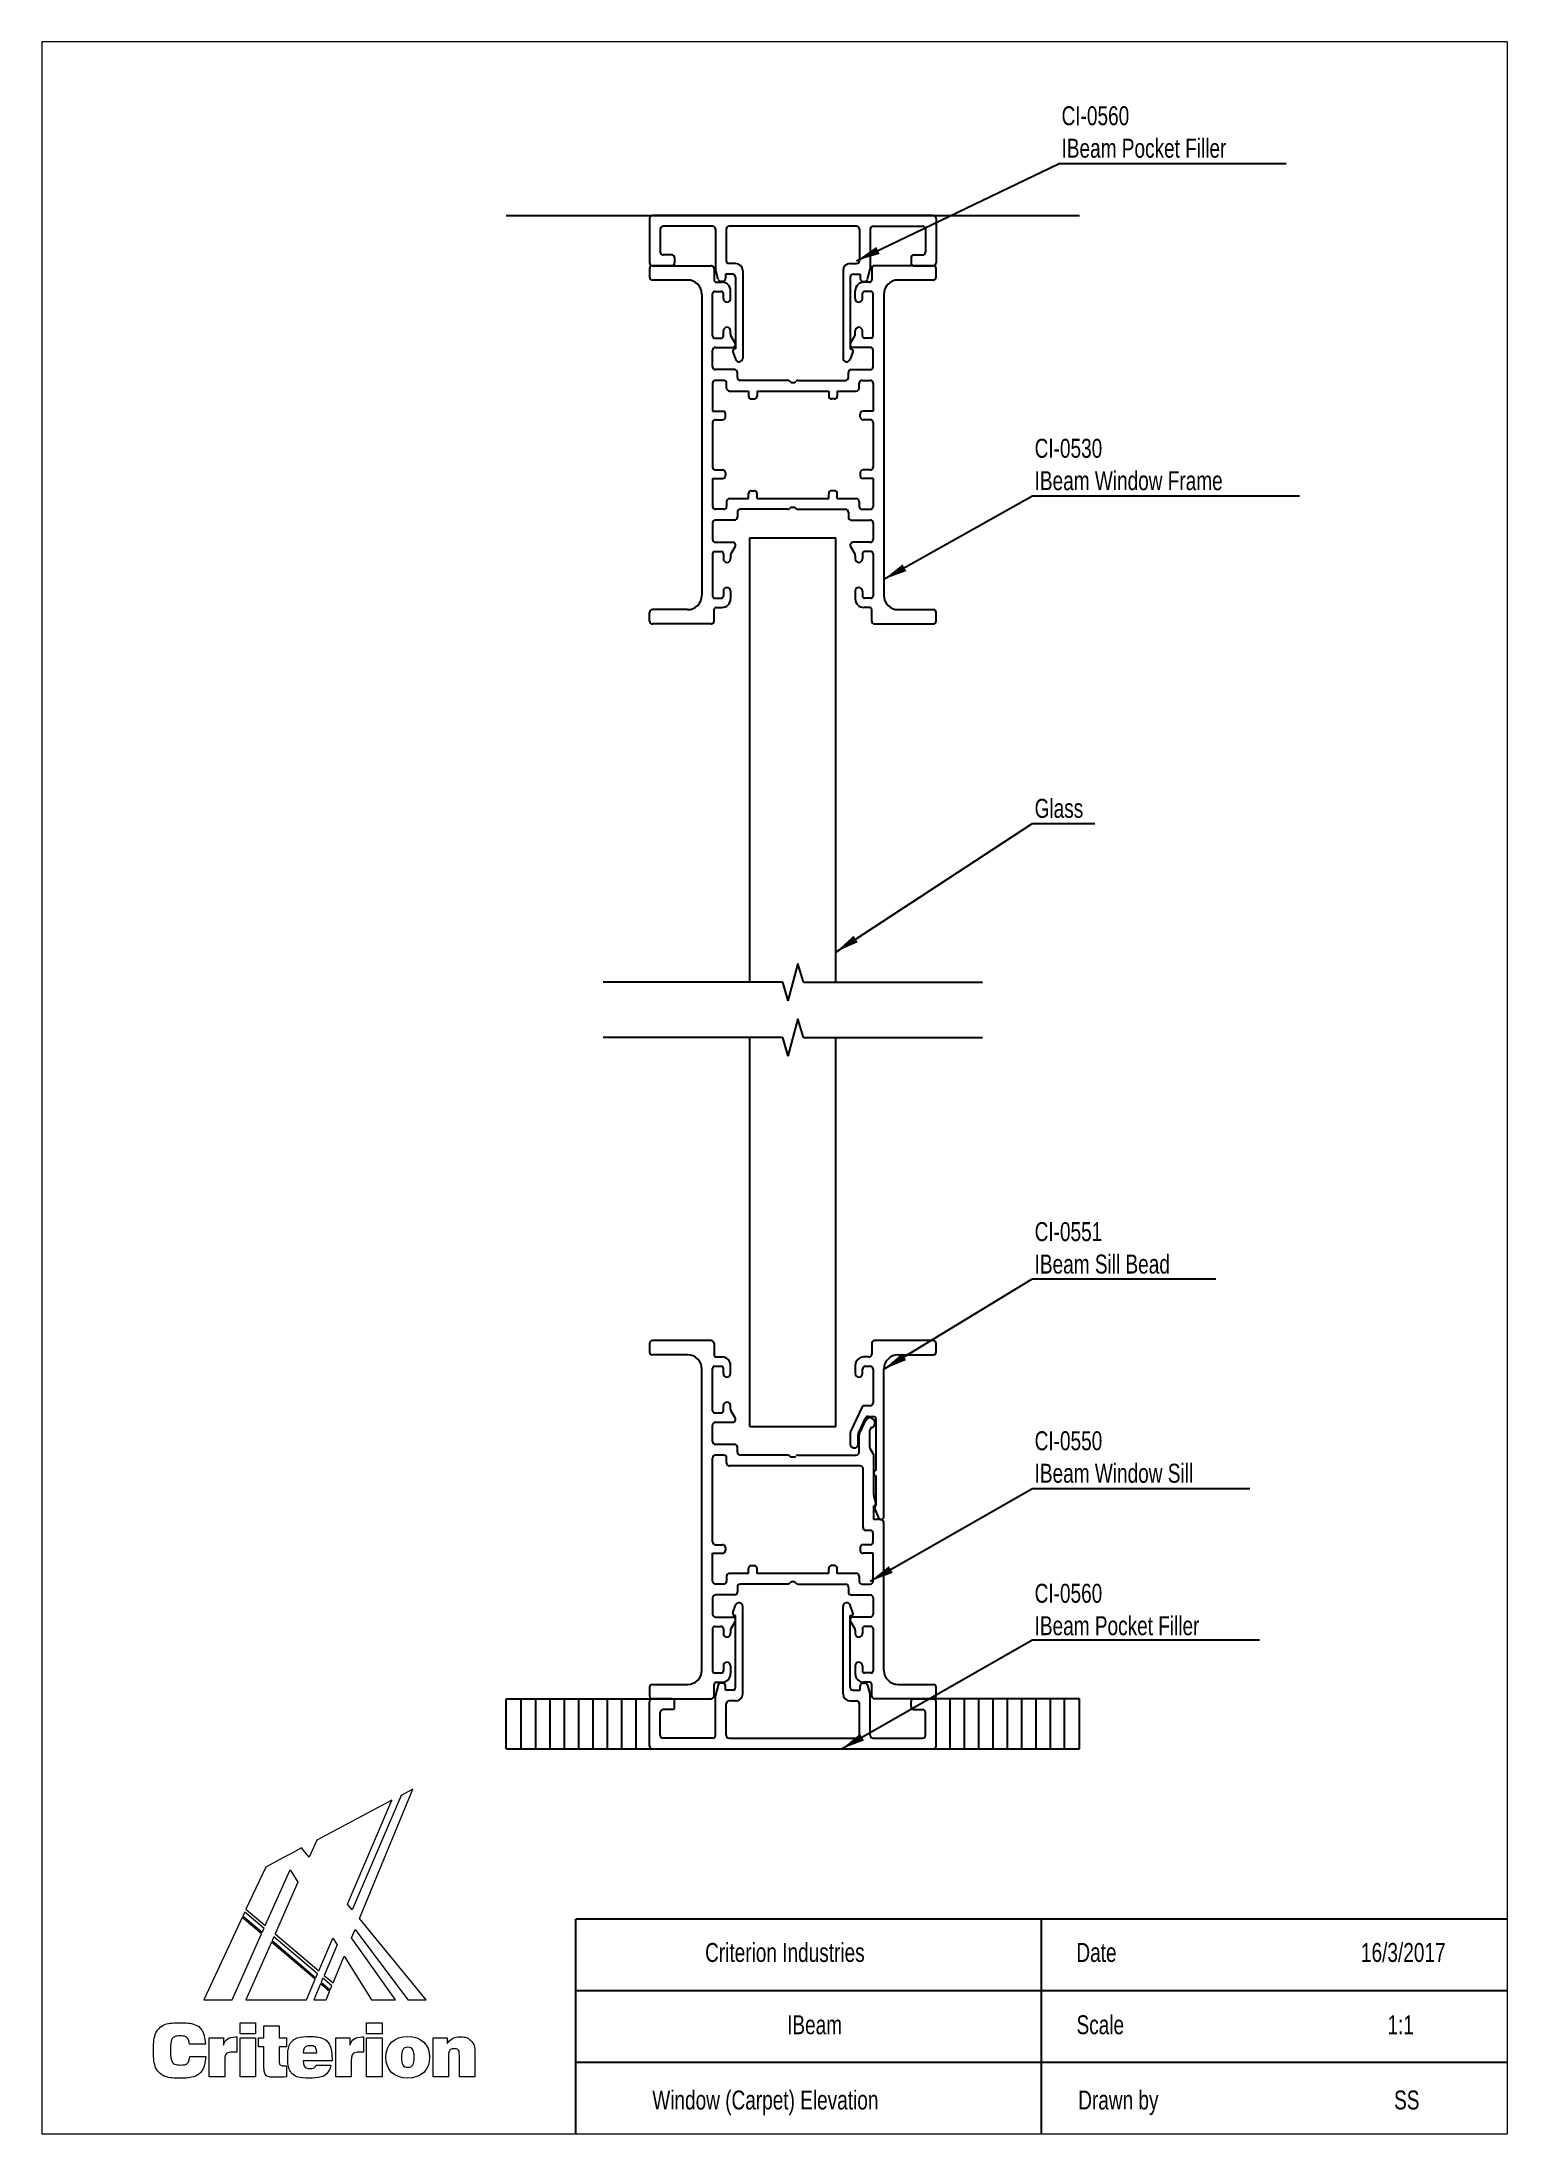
# Model space of a CAD drawing. Header units: millimetres. Extents: x 3 to 208, y 2 to 294.
import ezdxf

# ---------------------------------------------------------------- set-up
doc = ezdxf.new("R2010")
doc.units = ezdxf.units.MM
doc.layers.add('LAYER_1', color=7, linetype='Continuous')
doc.styles.add('SLDTEXTSTYLE0', font='TXT', dxfattribs={"width": 0.75})
doc.dimstyles.new('SLDDIMSTYLE0', dxfattribs={"dimtxt": 0.18, "dimasz": 3.302, "dimexe": 0, "dimexo": 0.0625, "dimgap": 0, "dimtad": 0, "dimtih": 1, "dimtoh": 1, "dimdec": 0, "dimrnd": 1e-09, "dimzin": 0, "dimdsep": 46, "dimtxsty": 'Standard', "dimsah": 1, "dimcen": 0.09, "dimadec": 0, "dimazin": 0, "dimtfac": 3.302, "dimtdec": 0, "dimtofl": 0, "dimtmove": 0, "dimatfit": 3, "dimfxl": 1, "dimfrac": 2, "dimtolj": 1, "dimtzin": 0, "dimarcsym": 0})

msp = doc.modelspace()

# ---------------------------------------------------------------- texts
at = {"color": 7, "linetype": 'Continuous', "lineweight": 0, "style": 'SLDTEXTSTYLE0'}
for s, insert, char_height, attachment_point in [('Criterion Industries', (95.56, 29.18), 2.6458, 1), ('IBeam', (110.84, 19.09), 2.646, 2), ('Scale', (147.4, 19.09), 2.646, 1)]:
    msp.add_mtext(s, dxfattribs=dict(at, insert=insert, char_height=char_height, attachment_point=attachment_point))
at = {"layer": 'LAYER_1', "color": 7, "style": 'SLDTEXTSTYLE0'}
for s, insert, char_height, attachment_point in [('16/3/2017', (193, 29.18), 2.646, 2), ('Date', (147.38, 29.18), 2.646, 1), ('1:1', (190.8, 19.09), 2.646, 1), ('Window (Carpet) Elevation', (88.19, 8.59), 2.6458, 1), ('Drawn by', (147.63, 8.59), 2.646, 1), ('SS', (193.49, 8.59), 2.646, 2)]:
    msp.add_mtext(s, dxfattribs=dict(at, insert=insert, char_height=char_height, attachment_point=attachment_point))

# ---------------------------------------------------------------- blocks, each defined once
blk = doc.blocks.new('Block1')
at = {"color": 250, "linetype": 'Continuous', "lineweight": 18, "true_color": 0x191924}
for p, q in [((33.25, 38.78), (22.77, 33.23)), ((33.25, 38.78), (22.77, 33.23)), ((27.07, 24.3), (33.25, 38.78)), ((27.07, 24.3), (33.25, 38.78)), ((34.56, 39.46), (27.73, 23.5)), ((34.56, 39.46), (27.73, 23.5)), ((28.74, 22.26), (36.18, 40.32)), ((28.74, 22.26), (36.18, 40.32)), ((36.18, 40.32), (34.56, 39.46)), ((36.18, 40.32), (34.56, 39.46)), ((22.77, 33.23), (21.71, 30.84)), ((22.77, 33.23), (21.71, 30.84)), ((15.65, 29.46), (12.9, 23.57)), ((15.65, 29.46), (12.9, 23.57)), ((18.04, 30.73), (15.65, 29.46)), ((18.04, 30.73), (15.65, 29.46)), ((19.25, 31.37), (18.04, 30.73)), ((19.25, 31.37), (18.04, 30.73)), ((19.91, 31.72), (19.25, 31.37)), ((19.91, 31.72), (19.25, 31.37)), ((19.25, 31.37), (19.25, 31.37)), ((19.25, 31.37), (19.25, 31.37)), ((20.66, 32.12), (19.91, 31.72)), ((20.66, 32.12), (19.91, 31.72)), ((21.71, 30.84), (20.66, 32.12)), ((21.71, 30.84), (20.66, 32.12)), ((15.6, 21.29), (19.07, 29.08)), ((15.6, 21.29), (19.07, 29.08)), ((20.16, 27.34), (16.96, 20.14)), ((20.16, 27.34), (16.96, 20.14)), ((19.07, 29.08), (20.16, 27.34)), ((19.07, 29.08), (20.16, 27.34)), ((12.9, 23.57), (15.6, 21.29)), ((12.9, 23.57), (15.6, 21.29)), ((27.73, 23.5), (27.07, 24.3)), ((27.73, 23.5), (27.07, 24.3)), ((12.37, 22.43), (7, 10.92)), ((12.37, 22.43), (7, 10.92)), ((15.08, 20.13), (12.37, 22.43)), ((15.08, 20.13), (12.37, 22.43)), ((12.72, 23.17), (12.47, 22.64)), ((12.72, 23.17), (12.47, 22.64)), ((12.47, 22.64), (15.18, 20.35)), ((12.47, 22.64), (15.18, 20.35)), ((15.42, 20.88), (12.72, 23.17)), ((15.42, 20.88), (12.72, 23.17)), ((15.18, 20.35), (15.42, 20.88)), ((15.18, 20.35), (15.42, 20.88)), ((27.64, 19.57), (28.13, 20.75)), ((27.64, 19.57), (28.13, 20.75)), ((28.13, 20.75), (35.5, 10.92)), ((28.13, 20.75), (35.5, 10.92)), ((38.03, 10.92), (28.74, 22.26)), ((38.03, 10.92), (28.74, 22.26)), ((10.98, 10.92), (15.08, 20.13)), ((10.98, 10.92), (15.08, 20.13)), ((16.44, 18.98), (12.86, 10.92)), ((16.44, 18.98), (12.86, 10.92)), ((22.57, 13.79), (16.44, 18.98)), ((22.57, 13.79), (16.44, 18.98)), ((16.78, 19.73), (16.54, 19.2)), ((16.78, 19.73), (16.54, 19.2)), ((16.54, 19.2), (22.67, 14.01)), ((16.54, 19.2), (22.67, 14.01)), ((22.9, 14.55), (16.78, 19.73)), ((22.9, 14.55), (16.78, 19.73)), ((16.96, 20.14), (23.07, 14.95)), ((16.96, 20.14), (23.07, 14.95)), ((23.07, 14.95), (25.03, 19.53)), ((23.07, 14.95), (25.03, 19.53)), ((25.62, 18.58), (23.81, 14.34)), ((25.62, 18.58), (23.81, 14.34)), ((25.03, 19.53), (25.62, 18.58)), ((25.03, 19.53), (25.62, 18.58)), ((33.78, 10.92), (27.64, 19.57)), ((33.78, 10.92), (27.64, 19.57)), ((25.06, 13.29), (26.59, 17.03)), ((25.06, 13.29), (26.59, 17.03)), ((26.59, 17.03), (30.4, 10.92)), ((26.59, 17.03), (30.4, 10.92)), ((21.35, 10.92), (22.57, 13.79)), ((21.35, 10.92), (22.57, 13.79)), ((23.3, 13.15), (22.35, 10.92)), ((23.3, 13.15), (22.35, 10.92)), ((22.67, 14.01), (22.9, 14.55)), ((22.67, 14.01), (22.9, 14.55)), ((24.56, 12.08), (23.3, 13.15)), ((24.56, 12.08), (23.3, 13.15)), ((23.63, 13.93), (23.4, 13.37)), ((23.63, 13.93), (23.4, 13.37)), ((23.4, 13.37), (24.65, 12.31)), ((23.4, 13.37), (24.65, 12.31)), ((24.88, 12.87), (23.63, 13.93)), ((24.88, 12.87), (23.63, 13.93)), ((23.81, 14.34), (25.06, 13.29)), ((23.81, 14.34), (25.06, 13.29)), ((24.08, 10.92), (24.56, 12.08)), ((24.08, 10.92), (24.56, 12.08)), ((24.65, 12.31), (24.88, 12.87)), ((24.65, 12.31), (24.88, 12.87)), ((7, 10.92), (10.98, 10.92)), ((7, 10.92), (10.98, 10.92)), ((12.86, 10.92), (21.35, 10.92)), ((12.86, 10.92), (21.35, 10.92)), ((22.35, 10.92), (24.08, 10.92)), ((22.35, 10.92), (24.08, 10.92)), ((30.4, 10.92), (33.78, 10.92)), ((30.4, 10.92), (33.78, 10.92)), ((35.5, 10.92), (38.03, 10.92)), ((35.5, 10.92), (38.03, 10.92)), ((12.07, 7.71), (14.23, 7.71)), ((12.07, 6.16), (12.07, 7.71)), ((14.23, 6.16), (12.07, 6.16)), ((14.23, 7.71), (14.23, 6.16)), ((15.41, 5.61), (15.41, 7.28)), ((15.41, 7.28), (17.54, 7.28)), ((17.54, 7.28), (17.54, 5.61)), ((29.72, 7.71), (31.89, 7.71)), ((29.72, 6.16), (29.72, 7.71)), ((31.89, 6.16), (29.72, 6.16)), ((31.89, 7.71), (31.89, 6.16)), ((7.25, 4.75), (5, 4.75)), ((5.06, 3.04), (7.29, 3.04)), ((7.77, 5.61), (9.75, 5.61)), ((7.77, 0.2), (7.77, 5.61)), ((9.75, 5.61), (9.75, 4.62)), ((11.43, 5.75), (11.63, 5.75)), ((11.63, 5.75), (11.63, 3.6)), ((12.07, 5.61), (14.23, 5.61)), ((12.07, 0.2), (12.07, 5.61)), ((14.23, 5.61), (14.23, 0.2)), ((14.64, 4.37), (14.64, 5.61)), ((14.64, 5.61), (15.41, 5.61)), ((15.41, 4.37), (14.64, 4.37)), ((15.41, 1.66), (15.41, 4.37)), ((17.54, 5.61), (18.55, 5.61)), ((18.55, 4.37), (17.54, 4.37)), ((17.54, 4.37), (17.54, 2.21)), ((18.55, 5.61), (18.55, 4.37)), ((20.89, 3.51), (22.81, 3.51)), ((25.43, 5.61), (27.41, 5.61)), ((25.43, 0.2), (25.43, 5.61)), ((27.41, 5.61), (27.41, 4.62)), ((29.09, 5.75), (29.28, 5.75)), ((29.28, 5.75), (29.28, 3.6)), ((29.72, 5.61), (31.89, 5.61)), ((29.72, 0.2), (29.72, 5.61)), ((31.89, 5.61), (31.89, 0.2)), ((39.01, 5.61), (40.96, 5.61)), ((39.01, 0.2), (39.01, 5.61)), ((40.96, 5.61), (40.96, 4.82)), ((41.16, 2.99), (41.16, 0.2)), ((42.69, 0.2), (42.69, 3)), ((44.84, 3.01), (44.84, 0.2)), ((9.93, 0.2), (7.77, 0.2)), ((9.93, 2.42), (9.93, 0.2)), ((14.23, 0.2), (12.07, 0.2)), ((18.57, 1.72), (18.57, 0.16)), ((24.93, 2.43), (20.89, 2.43)), ((22.7, 1.8), (24.75, 1.8)), ((24.93, 2.56), (24.93, 2.43)), ((27.58, 0.2), (25.43, 0.2)), ((27.58, 2.42), (27.58, 0.2)), ((31.89, 0.2), (29.72, 0.2)), ((41.16, 0.2), (39.01, 0.2)), ((44.84, 0.2), (42.69, 0.2))]:
    blk.add_line(p, q, dxfattribs=at)
for points in [[(7.29, 3.04), (7.16, 1.12), (5.89, 0), (3.78, 0), (1.43, 0), (0, 1.48), (0, 3.86), (0, 6.25), (1.44, 7.72), (3.73, 7.72), (5.85, 7.72), (7.11, 6.65), (7.25, 4.75)], [(5, 4.75), (4.93, 5.5), (4.51, 5.88), (3.76, 5.88), (2.83, 5.88), (2.37, 5.21), (2.37, 3.86), (2.37, 2.52), (2.87, 1.83), (3.82, 1.83), (4.54, 1.83), (4.99, 2.26), (5.06, 3.04)], [(9.75, 4.62), (10.04, 5.42), (10.56, 5.75), (11.43, 5.75)], [(11.63, 3.6), (11.47, 3.62), (11.32, 3.63), (11.19, 3.63), (10.32, 3.63), (9.93, 3.26), (9.93, 2.42)], [(24.75, 1.8), (24.46, 0.63), (23.44, 0.01), (21.77, 0.01), (19.9, 0.01), (18.74, 1.14), (18.74, 2.86), (18.74, 4.67), (19.93, 5.8), (21.85, 5.8), (23.76, 5.8), (24.93, 4.6), (24.93, 2.56)], [(22.81, 3.51), (22.77, 4.18), (22.44, 4.52), (21.83, 4.52), (21.27, 4.52), (20.92, 4.15), (20.89, 3.51)], [(27.41, 4.62), (27.7, 5.42), (28.21, 5.75), (29.09, 5.75)], [(29.28, 3.6), (29.12, 3.62), (28.98, 3.63), (28.85, 3.63), (27.98, 3.63), (27.58, 3.26), (27.58, 2.42)], [(40.96, 4.82), (41.46, 5.45), (42.07, 5.75), (42.86, 5.75), (43.52, 5.75), (44.04, 5.53), (44.39, 5.1), (44.81, 4.6), (44.84, 3.95), (44.84, 3.01)], [(42.69, 3), (42.69, 3.75), (42.55, 4.08), (41.96, 4.08), (41.42, 4.08), (41.16, 3.73), (41.16, 2.99)], [(18.57, 0.16), (18.1, 0.13), (17.65, 0.11), (17.24, 0.11), (15.9, 0.11), (15.41, 0.49), (15.41, 1.66)], [(17.54, 2.21), (17.54, 1.82), (17.75, 1.71), (18.27, 1.71)], [(18.27, 1.71), (18.36, 1.71), (18.46, 1.71), (18.57, 1.72)], [(20.89, 2.43), (20.92, 1.74), (21.27, 1.35), (21.89, 1.35), (22.31, 1.35), (22.59, 1.52), (22.7, 1.8)]]:
    blk.add_open_spline(points, degree=3, dxfattribs=at)
for points, knots in [([(35.48, 0.01), (33.57, 0.01), (32.42, 1.12), (32.42, 2.91), (32.42, 4.7), (33.57, 5.8), (35.48, 5.8)], [2, 2, 2, 2, 3, 3, 3, 4, 4, 4, 4]), ([(35.48, 4.31), (34.82, 4.31), (34.59, 3.87), (34.59, 2.91), (34.59, 1.95), (34.82, 1.51), (35.48, 1.51)], [2, 2, 2, 2, 3, 3, 3, 4, 4, 4, 4]), ([(35.48, 5.8), (37.38, 5.8), (38.53, 4.7), (38.53, 2.91), (38.53, 1.12), (37.38, 0.01), (35.48, 0.01)], [0, 0, 0, 0, 1, 1, 1, 2, 2, 2, 2]), ([(35.48, 1.51), (36.13, 1.51), (36.37, 1.95), (36.37, 2.91), (36.37, 3.87), (36.13, 4.31), (35.48, 4.31)], [0, 0, 0, 0, 1, 1, 1, 2, 2, 2, 2])]:
    blk.add_open_spline(points, degree=3, knots=knots, dxfattribs=at)
blk = doc.blocks.new('SW_NOTE_0')
at = {"layer": 'LAYER_1', "color": 0}
blk.add_line((31.79, 0), (0, 0), dxfattribs=at)
at = {"layer": 'LAYER_1', "color": 0, "attachment_point": 1, "style": 'SLDTEXTSTYLE0'}
for s, insert, char_height in [('CI-0560', (0.45, 8.02), 2.646), ('IBeam Pocket Filler', (0.45, 3.49), 2.6458)]:
    blk.add_mtext(s, dxfattribs=dict(at, insert=insert, char_height=char_height))
blk = doc.blocks.new('SW_NOTE_1')
at = {"layer": 'LAYER_1', "color": 0}
blk.add_line((37.35, 0), (0, 0), dxfattribs=at)
at = {"layer": 'LAYER_1', "color": 0, "attachment_point": 1, "style": 'SLDTEXTSTYLE0'}
for s, insert, char_height in [('CI-0530', (0.4, 8.02), 2.646), ('IBeam Window Frame', (0.4, 3.5), 2.6458)]:
    blk.add_mtext(s, dxfattribs=dict(at, insert=insert, char_height=char_height))
blk = doc.blocks.new('SW_NOTE_2')
at = {"layer": 'LAYER_1', "color": 0}
blk.add_line((25.69, 0), (0, 0), dxfattribs=at)
at = {"layer": 'LAYER_1', "color": 0, "attachment_point": 1, "style": 'SLDTEXTSTYLE0'}
for s, insert, char_height in [('CI-0551', (0.4, 7.98), 2.646), ('IBeam Sill Bead', (0.4, 3.45), 2.6458)]:
    blk.add_mtext(s, dxfattribs=dict(at, insert=insert, char_height=char_height))
blk = doc.blocks.new('SW_NOTE_3')
at = {"layer": 'LAYER_1', "color": 0}
blk.add_line((30.44, 0), (0, 0), dxfattribs=at)
at = {"layer": 'LAYER_1', "color": 0, "attachment_point": 1, "style": 'SLDTEXTSTYLE0'}
for s, insert, char_height in [('CI-0550', (0.4, 8.02), 2.646), ('IBeam Window Sill', (0.4, 3.49), 2.6458)]:
    blk.add_mtext(s, dxfattribs=dict(at, insert=insert, char_height=char_height))
blk = doc.blocks.new('SW_NOTE_4')
at = {"layer": 'LAYER_1', "color": 0}
blk.add_line((31.79, 0), (0, 0), dxfattribs=at)
at = {"layer": 'LAYER_1', "color": 0, "attachment_point": 1, "style": 'SLDTEXTSTYLE0'}
for s, insert, char_height in [('CI-0560', (0.4, 7.86), 2.646), ('IBeam Pocket Filler', (0.4, 3.33), 2.6458)]:
    blk.add_mtext(s, dxfattribs=dict(at, insert=insert, char_height=char_height))
blk = doc.blocks.new('SW_NOTE_5')
at = {"layer": 'LAYER_1', "color": 0}
blk.add_line((8.81, 0), (0, 0), dxfattribs=at)
at = {"layer": 'LAYER_1', "color": 0, "insert": (0.4, 3.47), "char_height": 2.646, "attachment_point": 1, "style": 'SLDTEXTSTYLE0'}
blk.add_mtext('Glass', dxfattribs=at)

# ---------------------------------------------------------------- linework, layer by layer
at = {"color": 7, "linetype": 'Continuous', "lineweight": 18}
for p, q in [((207.5, 294.5), (2.99, 294.5)), ((2.99, 294.5), (2.99, 2.5)), ((207.5, 294.5), (207.5, 2.5)), ((207.5, 47.5), (207.5, 2.5)), ((207.5, 2.5), (2.99, 2.5)), ((207.5, 2.5), (79.06, 2.5))]:
    msp.add_line(p, q, dxfattribs=at)
at = {"color": 7, "linetype": 'Continuous'}
for p, q in [((67.81, 270.26), (147.81, 270.26)), ((87.81, 269.86), (87.81, 263.66)), ((127.41, 270.26), (88.21, 270.26)), ((96.61, 268.76), (89.71, 268.76)), ((116.71, 268.76), (98.91, 268.76)), ((119.01, 268.76), (125.91, 268.76)), ((127.81, 269.86), (127.81, 263.66)), ((89.31, 268.36), (89.31, 265.16)), ((97.01, 268.36), (97.01, 262.86)), ((98.51, 268.36), (98.51, 263.96)), ((117.11, 268.36), (117.11, 263.96)), ((118.61, 268.36), (118.61, 262.86)), ((126.31, 268.36), (126.31, 265.16)), ((87.81, 262.86), (87.81, 261.66)), ((88.21, 263.26), (96.41, 263.26)), ((90.91, 263.26), (88.21, 263.26)), ((90.91, 264.76), (89.71, 264.76)), ((91.31, 264.36), (91.31, 263.66)), ((96.81, 262.86), (96.81, 261.26)), ((99.81, 263.56), (98.91, 263.56)), ((115.81, 263.56), (116.71, 263.56)), ((118.81, 262.86), (118.81, 261.26)), ((127.41, 263.26), (119.21, 263.26)), ((124.31, 264.36), (124.31, 263.66)), ((124.71, 264.76), (125.91, 264.76)), ((124.71, 263.26), (127.41, 263.26)), ((127.81, 261.66), (127.81, 262.86)), ((93.11, 261.26), (88.21, 261.26)), ((97.4, 261.36), (97.03, 262.76)), ((97.11, 260.96), (97.91, 260.96)), ((98.01, 261.06), (97.79, 261.06)), ((99.41, 262.06), (98.41, 262.06)), ((98.41, 262.06), (98.41, 261.46)), ((99.81, 261.66), (99.81, 251.66)), ((100.81, 262.56), (100.81, 250.37)), ((114.81, 262.56), (114.81, 250.37)), ((115.81, 261.66), (115.81, 251.66)), ((116.21, 262.06), (117.21, 262.06)), ((117.21, 262.06), (117.21, 261.46)), ((117.61, 261.06), (117.84, 261.06)), ((118.51, 260.96), (117.71, 260.96)), ((118.22, 261.36), (118.6, 262.76)), ((127.41, 261.26), (122.51, 261.26)), ((95.11, 259.26), (95.11, 217.26)), ((96.61, 253.46), (96.61, 259.36)), ((96.91, 259.66), (97.81, 259.66)), ((98.11, 258.66), (98.11, 259.36)), ((99.11, 258.66), (99.11, 259.76)), ((116.51, 258.66), (116.51, 259.76)), ((117.51, 258.66), (117.51, 259.36)), ((118.71, 259.66), (117.81, 259.66)), ((119.01, 253.46), (119.01, 259.36)), ((120.51, 259.26), (120.51, 217.26)), ((98.11, 253.46), (98.11, 254.16)), ((99.11, 253.69), (99.11, 254.16)), ((116.51, 253.69), (116.51, 254.16)), ((117.51, 253.46), (117.51, 254.16)), ((96.61, 249.16), (96.61, 251.46)), ((96.91, 253.16), (97.81, 253.16)), ((97.01, 251.86), (99.41, 251.86)), ((99.76, 252.46), (99.17, 253.49)), ((99.43, 251.26), (99.82, 250.2)), ((99.81, 251.66), (99.71, 251.66)), ((115.81, 251.66), (115.91, 251.66)), ((116.19, 251.26), (115.81, 250.2)), ((115.87, 252.46), (116.46, 253.49)), ((118.61, 251.86), (116.21, 251.86)), ((118.71, 253.16), (117.81, 253.16)), ((119.01, 249.16), (119.01, 251.46)), ((99.66, 248.76), (97.01, 248.76)), ((100.06, 247.66), (100.06, 248.36)), ((115.56, 247.66), (115.56, 248.36)), ((115.96, 248.76), (118.61, 248.76)), ((96.61, 246.86), (96.61, 242.96)), ((98.16, 247.26), (97.01, 247.26)), ((98.56, 246.16), (98.56, 246.86)), ((98.96, 245.76), (101.61, 245.76)), ((107.1, 247.26), (100.46, 247.26)), ((101.61, 245.76), (101.61, 245.06)), ((102.81, 245.76), (102.81, 245.06)), ((102.81, 245.76), (112.81, 245.76)), ((107.56, 246.96), (107.38, 247.14)), ((107.56, 246.96), (108.06, 246.96)), ((108.06, 246.96), (108.24, 247.14)), ((108.53, 247.26), (115.16, 247.26)), ((112.81, 245.76), (112.81, 245.06)), ((114.01, 245.76), (114.01, 245.06)), ((114.01, 245.76), (116.66, 245.76)), ((117.06, 246.16), (117.06, 246.86)), ((117.46, 247.26), (118.61, 247.26)), ((119.01, 246.86), (119.01, 242.96)), ((96.61, 242.96), (98.01, 242.96)), ((98.41, 242.16), (98.41, 242.56)), ((102.01, 244.66), (102.41, 244.66)), ((113.61, 244.66), (113.21, 244.66)), ((117.21, 242.16), (117.21, 242.56)), ((119.01, 242.96), (117.61, 242.96)), ((96.61, 241.36), (96.61, 235.16)), ((97.01, 241.76), (98.01, 241.76)), ((118.61, 241.76), (117.61, 241.76)), ((119.01, 241.36), (119.01, 235.16)), ((97.01, 234.76), (98.01, 234.76)), ((98.41, 234.36), (98.41, 233.96)), ((117.21, 234.36), (117.21, 233.96)), ((118.61, 234.76), (117.61, 234.76)), ((96.61, 233.56), (98.01, 233.56)), ((96.61, 233.56), (96.61, 229.66)), ((98.96, 230.76), (101.61, 230.76)), ((101.61, 230.76), (101.61, 231.46)), ((102.01, 231.86), (102.41, 231.86)), ((102.81, 230.76), (102.81, 231.46)), ((102.81, 230.76), (112.81, 230.76)), ((112.81, 230.76), (112.81, 231.46)), ((113.61, 231.86), (113.21, 231.86)), ((114.01, 230.76), (114.01, 231.46)), ((114.01, 230.76), (116.66, 230.76)), ((119.01, 233.56), (117.61, 233.56)), ((119.01, 233.56), (119.01, 229.66)), ((98.16, 229.26), (97.01, 229.26)), ((99.66, 227.76), (97.01, 227.76)), ((98.56, 230.36), (98.56, 229.66)), ((100.06, 228.86), (100.06, 228.16)), ((107.1, 229.26), (100.46, 229.26)), ((107.56, 229.56), (107.38, 229.38)), ((107.56, 229.56), (108.06, 229.56)), ((108.06, 229.56), (108.24, 229.38)), ((108.53, 229.26), (115.16, 229.26)), ((115.56, 228.86), (115.56, 228.16)), ((115.96, 227.76), (118.61, 227.76)), ((117.06, 230.36), (117.06, 229.66)), ((117.46, 229.26), (118.61, 229.26)), ((96.61, 227.36), (96.61, 225.06)), ((101.81, 225.26), (113.81, 225.26)), ((101.81, 163.26), (101.81, 225.26)), ((113.81, 163.26), (113.81, 225.26)), ((119.01, 227.36), (119.01, 225.06)), ((96.61, 223.06), (96.61, 217.16)), ((96.91, 223.36), (97.81, 223.36)), ((97.01, 224.66), (99.41, 224.66)), ((98.11, 223.06), (98.11, 222.36)), ((99.11, 222.83), (99.11, 222.36)), ((99.76, 224.06), (99.17, 223.03)), ((115.87, 224.06), (116.46, 223.03)), ((118.61, 224.66), (116.21, 224.66)), ((116.51, 222.83), (116.51, 222.36)), ((117.51, 223.06), (117.51, 222.36)), ((118.71, 223.36), (117.81, 223.36)), ((119.01, 223.06), (119.01, 217.16)), ((96.91, 216.86), (97.81, 216.86)), ((98.11, 217.86), (98.11, 217.16)), ((99.11, 217.86), (99.11, 216.76)), ((116.51, 217.86), (116.51, 216.76)), ((117.51, 217.86), (117.51, 217.16)), ((118.71, 216.86), (117.81, 216.86)), ((87.81, 213.66), (87.81, 214.86)), ((93.11, 215.26), (88.21, 215.26)), ((96.41, 213.26), (88.21, 213.26)), ((96.81, 213.66), (96.81, 215.26)), ((97.11, 215.56), (97.91, 215.56)), ((118.51, 215.56), (117.71, 215.56)), ((118.81, 213.66), (118.81, 215.26)), ((119.21, 213.26), (127.41, 213.26)), ((122.51, 215.26), (127.41, 215.26)), ((127.81, 213.66), (127.81, 214.86)), ((108.5, 165.86), (107.12, 160.66)), ((109.29, 163.26), (108.5, 165.86)), ((106.34, 163.26), (81.34, 163.26)), ((106.34, 163.26), (107.12, 160.66)), ((109.29, 163.26), (134.29, 163.26)), ((108.5, 158.15), (107.12, 152.95)), ((109.29, 155.55), (108.5, 158.15)), ((106.34, 155.55), (81.34, 155.55)), ((101.81, 101.26), (101.81, 155.55)), ((106.34, 155.55), (107.12, 152.95)), ((109.29, 155.55), (134.29, 155.55)), ((113.81, 101.26), (113.81, 155.55)), ((87.81, 112.86), (87.81, 111.66)), ((96.41, 113.26), (88.21, 113.26)), ((93.11, 111.26), (88.21, 111.26)), ((96.81, 112.86), (96.81, 111.26)), ((97.11, 110.96), (97.91, 110.96)), ((118.42, 110.96), (117.72, 110.96)), ((118.82, 112.86), (118.82, 111.36)), ((127.41, 113.26), (119.22, 113.26)), ((122.51, 111.26), (127.41, 111.26)), ((127.81, 111.66), (127.81, 112.86)), ((95.11, 67.26), (95.11, 109.26)), ((96.61, 103.46), (96.61, 109.36)), ((96.91, 109.66), (97.81, 109.66)), ((98.11, 108.66), (98.11, 109.36)), ((99.11, 108.66), (99.11, 109.76)), ((116.52, 109.76), (116.52, 108.66)), ((117.52, 108.66), (117.52, 109.26)), ((117.92, 109.66), (118.62, 109.66)), ((119.02, 109.26), (119.02, 104.56)), ((120.51, 88.66), (120.51, 109.26)), ((96.91, 103.16), (97.81, 103.16)), ((98.11, 103.46), (98.11, 104.16)), ((99.11, 103.69), (99.11, 104.16)), ((99.76, 102.46), (99.17, 103.49)), ((117.43, 103.93), (115.85, 100.56)), ((116.95, 100.31), (117.94, 102.43)), ((118.62, 104.16), (117.79, 104.16)), ((118.3, 102.66), (119.01, 102.66)), ((119.41, 102.26), (119.41, 95.15)), ((96.61, 99.16), (96.61, 101.46)), ((97.01, 101.86), (99.41, 101.86)), ((101.81, 101.26), (113.81, 101.26)), ((115.82, 100.39), (115.82, 98.81)), ((116.92, 98.81), (116.92, 100.14)), ((117.06, 97.66), (117.06, 100.11)), ((117.1, 100.28), (117.93, 102.06)), ((118.56, 98.32), (118.56, 100.74)), ((96.61, 85.16), (96.61, 96.86)), ((99.66, 98.76), (97.01, 98.76)), ((98.16, 97.26), (97.01, 97.26)), ((98.56, 96.16), (98.56, 96.86)), ((100.06, 97.66), (100.06, 98.36)), ((107.1, 97.26), (100.46, 97.26)), ((107.56, 96.96), (107.38, 97.14)), ((108.06, 96.96), (107.56, 96.96)), ((108.06, 96.96), (108.24, 97.14)), ((108.53, 97.26), (116.66, 97.26)), ((118.62, 98.12), (119.06, 97.35)), ((119.11, 91.77), (119.11, 97.15)), ((117.21, 95.76), (98.96, 95.76)), ((117.61, 87.16), (117.61, 95.36)), ((119.41, 94.37), (119.41, 90.22)), ((119.4, 90.65), (119.13, 91.67)), ((119.11, 88.26), (119.11, 90.16)), ((120.11, 88.26), (119.11, 88.26)), ((119.24, 89.72), (119.74, 88.51)), ((120.51, 67.26), (120.51, 87.86)), ((97.01, 84.76), (98.01, 84.76)), ((118.61, 84.76), (117.61, 84.76)), ((118.61, 86.76), (118.01, 86.76)), ((119.01, 85.16), (119.01, 86.36)), ((96.61, 79.66), (96.61, 83.56)), ((96.61, 83.56), (98.01, 83.56)), ((98.41, 84.36), (98.41, 83.96)), ((102.01, 81.86), (102.41, 81.86)), ((113.61, 81.86), (113.21, 81.86)), ((117.21, 84.36), (117.21, 83.96)), ((119.01, 83.56), (117.61, 83.56)), ((119.01, 79.66), (119.01, 83.56)), ((98.16, 79.26), (97.01, 79.26)), ((98.56, 80.36), (98.56, 79.66)), ((101.61, 80.76), (98.96, 80.76)), ((100.06, 78.86), (100.06, 78.16)), ((107.1, 79.26), (100.46, 79.26)), ((101.61, 80.76), (101.61, 81.46)), ((102.81, 80.76), (102.81, 81.46)), ((112.81, 80.76), (102.81, 80.76)), ((107.56, 79.56), (107.38, 79.38)), ((108.06, 79.56), (107.56, 79.56)), ((108.06, 79.56), (108.24, 79.38)), ((108.53, 79.26), (115.16, 79.26)), ((112.81, 80.76), (112.81, 81.46)), ((114.01, 80.76), (114.01, 81.46)), ((116.66, 80.76), (114.01, 80.76)), ((115.56, 78.86), (115.56, 78.16)), ((117.06, 80.36), (117.06, 79.66)), ((117.46, 79.26), (118.61, 79.26)), ((96.61, 77.36), (96.61, 75.06)), ((99.66, 77.76), (97.01, 77.76)), ((99.43, 75.26), (99.82, 76.32)), ((100.81, 63.96), (100.81, 76.15)), ((114.81, 63.96), (114.81, 76.15)), ((116.19, 75.26), (115.81, 76.32)), ((115.96, 77.76), (118.61, 77.76)), ((119.01, 77.36), (119.01, 75.06)), ((96.61, 73.06), (96.61, 67.16)), ((96.91, 73.36), (97.81, 73.36)), ((97.01, 74.66), (99.41, 74.66)), ((98.11, 73.06), (98.11, 72.36)), ((99.76, 74.06), (99.17, 73.03)), ((99.81, 74.86), (99.71, 74.86)), ((99.81, 64.86), (99.81, 74.86)), ((115.81, 74.86), (115.91, 74.86)), ((115.81, 64.86), (115.81, 74.86)), ((115.87, 74.06), (116.46, 73.03)), ((118.61, 74.66), (116.21, 74.66)), ((117.51, 73.06), (117.51, 72.36)), ((118.71, 73.36), (117.81, 73.36)), ((119.01, 73.06), (119.01, 67.16)), ((99.11, 72.83), (99.11, 72.36)), ((116.51, 72.83), (116.51, 72.36)), ((98.11, 67.86), (98.11, 67.16)), ((99.11, 67.86), (99.11, 66.76)), ((116.51, 67.86), (116.51, 66.76)), ((117.51, 67.86), (117.51, 67.16)), ((87.81, 64.86), (87.81, 63.66)), ((88.21, 65.26), (93.11, 65.26)), ((96.81, 63.66), (96.81, 65.26)), ((96.91, 66.86), (97.81, 66.86)), ((97.4, 65.16), (97.03, 63.76)), ((97.11, 65.56), (97.91, 65.56)), ((98.01, 65.46), (97.79, 65.46)), ((98.41, 64.46), (98.41, 65.06)), ((99.41, 64.46), (98.41, 64.46)), ((116.21, 64.46), (117.21, 64.46)), ((117.21, 64.46), (117.21, 65.06)), ((117.61, 65.46), (117.84, 65.46)), ((118.51, 65.56), (117.71, 65.56)), ((118.71, 66.86), (117.81, 66.86)), ((118.22, 65.16), (118.6, 63.76)), ((118.81, 63.66), (118.81, 65.26)), ((122.51, 65.26), (127.41, 65.26)), ((127.81, 63.66), (127.81, 64.86)), ((67.81, 63.26), (69.91, 63.26)), ((67.81, 56.26), (67.81, 63.26)), ((69.91, 63.26), (85.91, 63.26)), ((69.91, 56.26), (69.91, 63.26)), ((71.91, 63.26), (71.91, 56.26)), ((73.91, 63.26), (73.91, 56.26)), ((75.91, 63.26), (75.91, 56.26)), ((77.91, 63.26), (77.91, 56.26)), ((79.91, 63.26), (79.91, 56.26)), ((81.91, 63.26), (81.91, 56.26)), ((83.91, 63.26), (83.91, 56.26)), ((85.91, 63.26), (88.21, 63.26)), ((85.91, 63.26), (85.91, 56.26)), ((87.81, 56.66), (87.81, 62.86)), ((88.21, 63.26), (96.41, 63.26)), ((90.91, 63.26), (88.21, 63.26)), ((89.31, 58.16), (89.31, 61.36)), ((90.91, 61.76), (89.71, 61.76)), ((91.31, 62.16), (91.31, 62.86)), ((97.01, 58.16), (97.01, 63.66)), ((98.51, 58.16), (98.51, 62.56)), ((99.81, 62.96), (98.91, 62.96)), ((115.81, 62.96), (116.71, 62.96)), ((117.11, 58.16), (117.11, 62.56)), ((118.61, 58.16), (118.61, 63.66)), ((127.41, 63.26), (119.21, 63.26)), ((124.31, 62.16), (124.31, 62.86)), ((124.71, 63.26), (127.41, 63.26)), ((124.71, 61.76), (125.91, 61.76)), ((126.31, 58.16), (126.31, 61.36)), ((129.71, 63.26), (127.41, 63.26)), ((127.81, 56.66), (127.81, 62.86)), ((145.71, 63.26), (129.71, 63.26)), ((129.71, 63.26), (129.71, 56.26)), ((131.71, 63.26), (131.71, 56.26)), ((133.71, 63.26), (133.71, 56.26)), ((135.71, 63.26), (135.71, 56.26)), ((137.71, 63.26), (137.71, 56.26)), ((139.71, 63.26), (139.71, 56.26)), ((141.71, 63.26), (141.71, 56.26)), ((143.71, 63.26), (143.71, 56.26)), ((145.71, 56.26), (145.71, 63.26)), ((147.81, 63.26), (145.71, 63.26)), ((147.81, 56.26), (147.81, 63.26)), ((67.81, 56.26), (147.81, 56.26)), ((88.21, 56.26), (127.41, 56.26)), ((96.61, 57.76), (89.71, 57.76)), ((98.91, 57.76), (116.71, 57.76)), ((119.01, 57.76), (125.91, 57.76))]:
    msp.add_line(p, q, dxfattribs=at)
for centre, radius, start, end in [((88.21, 269.86), 0.4, 90, 180), ((89.71, 268.36), 0.4, 90, 180), ((96.61, 268.36), 0.4, 0, 90), ((98.91, 268.36), 0.4, 90, 180), ((116.71, 268.36), 0.4, 0, 90), ((119.01, 268.36), 0.4, 90, 180), ((125.91, 268.36), 0.4, 0, 90), ((127.41, 269.86), 0.4, 0, 90), ((88.21, 263.66), 0.4, 180, 270), ((88.21, 262.86), 0.4, 90, 180), ((89.71, 265.16), 0.4, 180, 270), ((90.91, 264.36), 0.4, 0, 90), ((90.91, 263.66), 0.4, 270, 0), ((96.41, 262.86), 0.4, 0, 90), ((97.41, 262.86), 0.4, 180, 195), ((98.91, 263.96), 0.4, 180, 270), ((99.81, 262.56), 1, 0, 90), ((115.81, 262.56), 1, 90, 180), ((116.71, 263.96), 0.4, 270, 0), ((118.21, 262.86), 0.4, 345, 0), ((119.21, 262.86), 0.4, 90, 180), ((124.71, 264.36), 0.4, 90, 180), ((124.71, 263.66), 0.4, 180, 270), ((125.91, 265.16), 0.4, 270, 0), ((127.41, 263.66), 0.4, 270, 0), ((127.41, 262.86), 0.4, 0, 90), ((88.21, 261.66), 0.4, 180, 270), ((93.11, 259.26), 2, 0, 90), ((97.11, 261.26), 0.3, 180, 270), ((97.79, 261.46), 0.4, 195, 270), ((97.91, 259.76), 1.2, 0, 90), ((98.01, 261.46), 0.4, 270, 0), ((99.41, 261.66), 0.4, 0, 90), ((116.21, 261.66), 0.4, 90, 180), ((117.71, 259.76), 1.2, 90, 180), ((117.61, 261.46), 0.4, 180, 270), ((117.84, 261.46), 0.4, 270, 345), ((118.51, 261.26), 0.3, 270, 0), ((122.51, 259.26), 2, 90, 180), ((127.41, 261.66), 0.4, 270, 0), ((96.91, 259.36), 0.3, 90, 180), ((97.81, 259.36), 0.3, 0, 90), ((98.61, 258.66), 0.5, 180, 0), ((117.01, 258.66), 0.5, 180, 0), ((117.81, 259.36), 0.3, 90, 180), ((118.71, 259.36), 0.3, 0, 90), ((98.61, 254.16), 0.5, 0, 180), ((117.01, 254.16), 0.5, 0, 180), ((96.91, 253.46), 0.3, 180, 270), ((97.01, 251.46), 0.4, 90, 180), ((97.81, 253.46), 0.3, 270, 0), ((99.51, 253.69), 0.4, 180, 210), ((99.41, 252.26), 0.4, 270, 30), ((99.71, 251.36), 0.3, 90, 200), ((116.21, 252.26), 0.4, 150, 270), ((115.91, 251.36), 0.3, 340, 90), ((116.11, 253.69), 0.4, 330, 0), ((117.81, 253.46), 0.3, 180, 270), ((118.61, 251.46), 0.4, 0, 90), ((118.71, 253.46), 0.3, 270, 0), ((97.01, 249.16), 0.4, 180, 270), ((99.66, 248.36), 0.4, 0, 90), ((100.3, 250.37), 0.514, 200, 0), ((115.33, 250.37), 0.514, 180, 340), ((115.96, 248.36), 0.4, 90, 180), ((118.61, 249.16), 0.4, 270, 0), ((97.01, 246.86), 0.4, 90, 180), ((98.16, 246.86), 0.4, 0, 90), ((98.96, 246.16), 0.4, 180, 270), ((100.46, 247.66), 0.4, 180, 270), ((107.1, 246.86), 0.4, 45, 90), ((108.53, 246.86), 0.4, 90, 135), ((115.16, 247.66), 0.4, 270, 0), ((116.66, 246.16), 0.4, 270, 0), ((117.46, 246.86), 0.4, 90, 180), ((118.61, 246.86), 0.4, 0, 90), ((98.01, 242.56), 0.4, 0, 90), ((102.01, 245.06), 0.4, 180, 270), ((102.41, 245.06), 0.4, 270, 0), ((113.21, 245.06), 0.4, 180, 270), ((113.61, 245.06), 0.4, 270, 0), ((117.61, 242.56), 0.4, 90, 180), ((97.01, 241.36), 0.4, 90, 180), ((98.01, 242.16), 0.4, 270, 0), ((117.61, 242.16), 0.4, 180, 270), ((118.61, 241.36), 0.4, 0, 90), ((97.01, 235.16), 0.4, 180, 270), ((98.01, 234.36), 0.4, 0, 90), ((98.01, 233.96), 0.4, 270, 0), ((117.61, 234.36), 0.4, 90, 180), ((117.61, 233.96), 0.4, 180, 270), ((118.61, 235.16), 0.4, 270, 0), ((98.96, 230.36), 0.4, 90, 180), ((102.01, 231.46), 0.4, 90, 180), ((102.41, 231.46), 0.4, 0, 90), ((113.21, 231.46), 0.4, 90, 180), ((113.61, 231.46), 0.4, 0, 90), ((116.66, 230.36), 0.4, 0, 90), ((97.01, 229.66), 0.4, 180, 270), ((97.01, 227.36), 0.4, 90, 180), ((98.16, 229.66), 0.4, 270, 0), ((99.66, 228.16), 0.4, 270, 0), ((100.46, 228.86), 0.4, 90, 180), ((107.1, 229.66), 0.4, 270, 315), ((108.53, 229.66), 0.4, 225, 270), ((115.16, 228.86), 0.4, 0, 90), ((115.96, 228.16), 0.4, 180, 270), ((117.46, 229.66), 0.4, 180, 270), ((118.61, 229.66), 0.4, 270, 0), ((118.61, 227.36), 0.4, 0, 90), ((97.01, 225.06), 0.4, 180, 270), ((118.61, 225.06), 0.4, 270, 0), ((96.91, 223.06), 0.3, 90, 180), ((97.81, 223.06), 0.3, 0, 90), ((98.61, 222.36), 0.5, 180, 0), ((99.51, 222.83), 0.4, 150, 180), ((99.41, 224.26), 0.4, 330, 90), ((116.21, 224.26), 0.4, 90, 210), ((116.11, 222.83), 0.4, 0, 30), ((117.01, 222.36), 0.5, 180, 0), ((117.81, 223.06), 0.3, 90, 180), ((118.71, 223.06), 0.3, 0, 90), ((93.11, 217.26), 2, 270, 0), ((96.91, 217.16), 0.3, 180, 270), ((97.81, 217.16), 0.3, 270, 0), ((97.91, 216.76), 1.2, 270, 0), ((98.61, 217.86), 0.5, 0, 180), ((117.01, 217.86), 0.5, 0, 180), ((117.71, 216.76), 1.2, 180, 270), ((117.81, 217.16), 0.3, 180, 270), ((118.71, 217.16), 0.3, 270, 0), ((122.51, 217.26), 2, 180, 270), ((88.21, 214.86), 0.4, 90, 180), ((88.21, 213.66), 0.4, 180, 270), ((96.41, 213.66), 0.4, 270, 0), ((97.11, 215.26), 0.3, 90, 180), ((118.51, 215.26), 0.3, 0, 90), ((119.21, 213.66), 0.4, 180, 270), ((127.41, 214.86), 0.4, 0, 90), ((127.41, 213.66), 0.4, 270, 0), ((88.21, 112.86), 0.4, 90, 180), ((88.21, 111.66), 0.4, 180, 270), ((93.11, 109.26), 2, 0, 90), ((96.41, 112.86), 0.4, 0, 90), ((97.11, 111.26), 0.3, 180, 270), ((97.91, 109.76), 1.2, 0, 90), ((117.72, 109.76), 1.2, 90, 180), ((118.42, 111.36), 0.4, 270, 0), ((119.22, 112.86), 0.4, 90, 180), ((122.51, 109.26), 2, 90, 180), ((127.41, 112.86), 0.4, 0, 90), ((127.41, 111.66), 0.4, 270, 0), ((96.91, 109.36), 0.3, 90, 180), ((97.81, 109.36), 0.3, 0, 90), ((98.61, 108.66), 0.5, 180, 0), ((117.02, 108.66), 0.5, 180, 0), ((117.92, 109.26), 0.4, 90, 180), ((118.62, 109.26), 0.4, 0, 90), ((96.91, 103.46), 0.3, 180, 270), ((97.81, 103.46), 0.3, 270, 0), ((98.61, 104.16), 0.5, 0, 180), ((99.51, 103.69), 0.4, 180, 210), ((99.41, 102.26), 0.4, 270, 30), ((117.79, 103.76), 0.4, 90.0002, 155), ((118.56, 101.76), 0.7, 291.3237, 155), ((118.3, 102.26), 0.4, 90, 155), ((118.62, 104.56), 0.4, 270, 0), ((119.01, 102.26), 0.4, 0, 90), ((97.01, 101.46), 0.4, 90, 180), ((116.22, 100.39), 0.4, 155, 180), ((117.32, 100.14), 0.4, 155, 180), ((117.46, 100.11), 0.4, 155, 180), ((118.96, 100.74), 0.4, 111.3237, 180), ((97.01, 99.16), 0.4, 180, 270), ((97.01, 96.86), 0.4, 90, 180), ((98.16, 96.86), 0.4, 0, 90), ((99.66, 98.36), 0.4, 0, 90), ((100.46, 97.66), 0.4, 180, 270), ((107.1, 96.86), 0.4, 45, 90), ((108.53, 96.86), 0.4, 90, 135), ((116.37, 98.81), 0.55, 180, 0), ((116.66, 97.66), 0.4, 270, 0), ((118.96, 98.32), 0.4, 180, 210), ((118.71, 97.15), 0.4, 0, 30), ((98.96, 96.16), 0.4, 180, 270), ((117.21, 95.36), 0.4, 0, 90), ((119.51, 94.76), 0.4, 104.4775, 255.5225), ((119.51, 91.77), 0.4, 180, 195), ((119.01, 90.55), 0.4, 284.4775, 15), ((119.61, 89.87), 0.4, 120, 202.4109), ((120.11, 88.66), 0.4, 202.4109, 0), ((120.11, 87.86), 0.4, 0, 90), ((97.01, 85.16), 0.4, 180, 270), ((98.01, 84.36), 0.4, 0, 90), ((117.61, 84.36), 0.4, 90, 180), ((118.01, 87.16), 0.4, 180, 270), ((118.61, 86.36), 0.4, 0, 90), ((118.61, 85.16), 0.4, 270, 0), ((98.01, 83.96), 0.4, 270, 0), ((102.01, 81.46), 0.4, 90, 180), ((102.41, 81.46), 0.4, 0, 90), ((113.21, 81.46), 0.4, 90, 180), ((113.61, 81.46), 0.4, 0, 90), ((117.61, 83.96), 0.4, 180, 270), ((97.01, 79.66), 0.4, 180, 270), ((98.16, 79.66), 0.4, 270, 0), ((98.96, 80.36), 0.4, 90, 180), ((100.46, 78.86), 0.4, 90, 180), ((107.1, 79.66), 0.4, 270, 315), ((108.53, 79.66), 0.4, 225, 270), ((115.16, 78.86), 0.4, 0, 90), ((116.66, 80.36), 0.4, 0, 90), ((117.46, 79.66), 0.4, 180, 270), ((118.61, 79.66), 0.4, 270, 0), ((97.01, 77.36), 0.4, 90, 180), ((99.66, 78.16), 0.4, 270, 0), ((100.3, 76.15), 0.514, 0, 160), ((115.33, 76.15), 0.514, 20, 180), ((115.96, 78.16), 0.4, 180, 270), ((118.61, 77.36), 0.4, 0, 90), ((97.01, 75.06), 0.4, 180, 270), ((96.91, 73.06), 0.3, 90, 180), ((97.81, 73.06), 0.3, 0, 90), ((99.51, 72.83), 0.4, 150, 180), ((99.71, 75.16), 0.3, 160, 270), ((99.41, 74.26), 0.4, 330, 90), ((116.21, 74.26), 0.4, 90, 210), ((115.91, 75.16), 0.3, 270, 20), ((116.11, 72.83), 0.4, 0, 30), ((117.81, 73.06), 0.3, 90, 180), ((118.61, 75.06), 0.4, 270, 0), ((118.71, 73.06), 0.3, 0, 90), ((98.61, 72.36), 0.5, 180, 0), ((117.01, 72.36), 0.5, 180, 0), ((93.11, 67.26), 2, 270, 0), ((96.91, 67.16), 0.3, 180, 270), ((97.81, 67.16), 0.3, 270, 0), ((98.61, 67.86), 0.5, 0, 180), ((117.01, 67.86), 0.5, 0, 180), ((117.81, 67.16), 0.3, 180, 270), ((118.71, 67.16), 0.3, 270, 0), ((122.51, 67.26), 2, 180, 270), ((88.21, 64.86), 0.4, 90, 180), ((97.11, 65.26), 0.3, 90, 180), ((97.79, 65.06), 0.4, 90, 165), ((97.91, 66.76), 1.2, 270, 0), ((98.01, 65.06), 0.4, 0, 90), ((99.41, 64.86), 0.4, 270, 0), ((116.21, 64.86), 0.4, 180, 270), ((117.71, 66.76), 1.2, 180, 270), ((117.61, 65.06), 0.4, 90, 180), ((117.84, 65.06), 0.4, 15, 90), ((118.51, 65.26), 0.3, 0, 90), ((127.41, 64.86), 0.4, 0, 90), ((88.21, 63.66), 0.4, 180, 270), ((88.21, 62.86), 0.4, 90, 180), ((89.71, 61.36), 0.4, 90, 180), ((90.91, 62.86), 0.4, 0, 90), ((90.91, 62.16), 0.4, 270, 0), ((96.41, 63.66), 0.4, 270, 0), ((97.41, 63.66), 0.4, 165, 180), ((98.91, 62.56), 0.4, 90, 180), ((99.81, 63.96), 1, 270, 0), ((115.81, 63.96), 1, 180, 270), ((116.71, 62.56), 0.4, 0, 90), ((118.21, 63.66), 0.4, 0, 15), ((119.21, 63.66), 0.4, 180, 270), ((124.71, 62.86), 0.4, 90, 180), ((124.71, 62.16), 0.4, 180, 270), ((125.91, 61.36), 0.4, 0, 90), ((127.41, 63.66), 0.4, 270, 0), ((127.41, 62.86), 0.4, 0, 90), ((88.21, 56.66), 0.4, 180, 270), ((89.71, 58.16), 0.4, 180, 270), ((96.61, 58.16), 0.4, 270, 0), ((98.91, 58.16), 0.4, 180, 270), ((116.71, 58.16), 0.4, 270, 0), ((119.01, 58.16), 0.4, 180, 270), ((125.91, 58.16), 0.4, 270, 0), ((127.41, 56.66), 0.4, 270, 0)]:
    msp.add_arc(centre, radius, start, end, dxfattribs=at)
at = {"layer": 'LAYER_1', "color": 1}
for p, q in [((207.5, 32.5), (77.5, 32.5)), ((77.5, 2.5), (77.5, 32.5)), ((142.5, 2.5), (142.5, 32.5)), ((207.5, 22.5), (77.5, 22.5)), ((207.5, 12.5), (77.5, 12.5))]:
    msp.add_line(p, q, dxfattribs=at)

# ---------------------------------------------------------------- block references
at = {"color": 7, "linetype": 'Continuous'}
msp.add_blockref('Block1', (18.58, 10.32), dxfattribs=at)
at = {"layer": 'LAYER_1', "color": 1}
for name, p in [('SW_NOTE_0', (144.86, 277.49)), ('SW_NOTE_1', (141.15, 231.08)), ('SW_NOTE_5', (141.15, 185.38)), ('SW_NOTE_2', (141.15, 121.8)), ('SW_NOTE_3', (141.15, 92.57)), ('SW_NOTE_4', (141.15, 71.45))]:
    msp.add_blockref(name, p, dxfattribs=at)

msp.set_redraw_order([(e.dxf.handle, doc.entitydb.next_handle()) for e in msp.query("TEXT MTEXT ATTDEF DIMENSION ARC_DIMENSION")])  # texts and dimensions are drawn at this point

# ---------------------------------------------------------------- leaders
at = {"layer": 'LAYER_1', "color": 1}
for points in [[(116.71, 263.96), (144.86, 277.49)], [(120.51, 219.49), (141.15, 231.08)], [(113.81, 167.48), (141.15, 185.38)], [(120.51, 109.26), (141.15, 121.8)], [(118.61, 79.66), (141.15, 92.57)], [(114.6, 56.26), (141.15, 71.45)]]:
    msp.add_leader(points, dimstyle='SLDDIMSTYLE0', dxfattribs=at)

doc.saveas('drawing.dxf')
